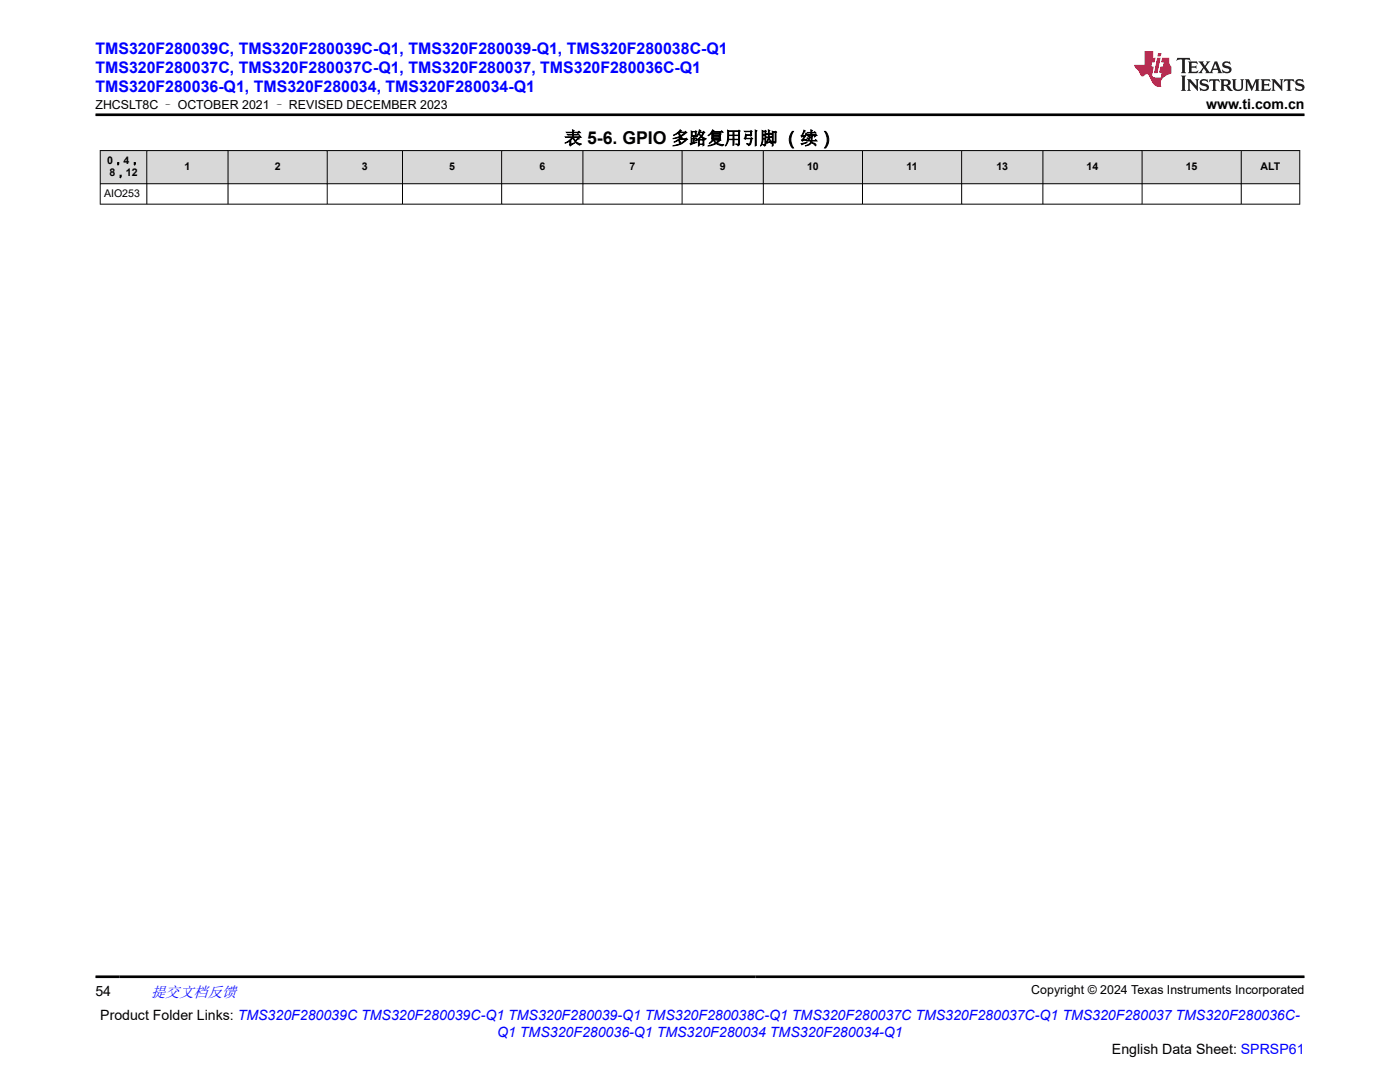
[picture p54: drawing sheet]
<svg xmlns="http://www.w3.org/2000/svg" width="279mm" height="216mm" viewBox="0 0 279 216" stroke-linecap="round" stroke-linejoin="round" font-family="sans-serif">
<defs><g id="words">
<text font-size="3.5" x="112.7" y="28.8">表 5-6. GPIO 多路复用引脚 （续）</text>
<g font-size="3.2" fill="#00f">
<text x="19" y="10.7">TMS320F280039C, TMS320F280039C-Q1, TMS320F280039-Q1, TMS320F280038C-Q1</text>
<text x="19" y="14.5">TMS320F280037C, TMS320F280037C-Q1, TMS320F280037, TMS320F280036C-Q1</text>
<text x="19" y="18.3">TMS320F280036-Q1, TMS320F280034, TMS320F280034-Q1</text>
</g>
<text font-size="3" fill="#00f" x="30.2" y="198.9">提交文档反馈</text>
<g font-size="2.8">
<text x="240.7" y="21.7">www.ti.com.cn</text>
<text x="19" y="198.6">54</text>
<text x="20" y="203.4">Product Folder Links: TMS320F280039C TMS320F280039C-Q1 TMS320F280039-Q1 TMS320F280038C-Q1 TMS320F280037C TMS320F280037C-Q1 TMS320F280037 TMS320F280036C-</text>
<text x="221.9" y="210.2">English Data Sheet: SPRSP61</text>
</g>
<text font-size="2.8" fill="#00f" x="99.2" y="206.8">Q1 TMS320F280036-Q1 TMS320F280034 TMS320F280034-Q1</text>
<g font-size="2.5">
<text x="19" y="21.8">ZHCSLT8C – OCTOBER 2021 – REVISED DECEMBER 2023</text>
<text x="205.8" y="198.3">Copyright © 2024 Texas Instruments Incorporated</text>
</g>
<g font-size="2.1">
<text x="21.4" y="32.6">0，4，</text>
<text x="21.8" y="35.2">8，12</text>
<text x="36.8" y="33.9">1</text>
<text x="54.8" y="33.9">2</text>
<text x="72.2" y="33.9">3</text>
<text x="89.6" y="33.9">5</text>
<text x="107.6" y="33.9">6</text>
<text x="125.6" y="33.9">7</text>
<text x="143.6" y="33.9">9</text>
<text x="161.1" y="33.9">10</text>
<text x="180.9" y="33.9">11</text>
<text x="198.8" y="33.9">13</text>
<text x="216.9" y="33.9">14</text>
<text x="236.6" y="33.9">15</text>
<text x="251.6" y="33.9">ALT</text>
<text x="20.8" y="39.2">AIO253</text>
</g>
</g></defs>
<g fill="#d8d8d8">
<path d="M20 30h239.4v6.7h-239.4z" fill-rule="evenodd"/>
<path d="M20.1 30.1h9.1v6.5h-9.1z" fill-rule="evenodd"/>
<path d="M29.4 30.1h16.1v6.5h-16.1z" fill-rule="evenodd"/>
<path d="M45.6 30.1h19.6v6.5h-19.6z" fill-rule="evenodd"/>
<path d="M65.4 30.1h14.9v6.5h-14.9z" fill-rule="evenodd"/>
<path d="M80.4 30.1h19.7v6.5h-19.7z" fill-rule="evenodd"/>
<path d="M100.2 30.1h16.1v6.5h-16.1z" fill-rule="evenodd"/>
<path d="M116.4 30.1h19.7v6.5h-19.7z" fill-rule="evenodd"/>
<path d="M136.2 30.1h16.1v6.5h-16.1z" fill-rule="evenodd"/>
<path d="M152.4 30.1h19.7v6.5h-19.7z" fill-rule="evenodd"/>
<path d="M172.2 30.1h19.7v6.5h-19.7z" fill-rule="evenodd"/>
<path d="M192 30.1h16.1v6.5h-16.1z" fill-rule="evenodd"/>
<path d="M208.2 30.1h19.7v6.5h-19.7z" fill-rule="evenodd"/>
<path d="M228 30.1h19.7v6.5h-19.7z" fill-rule="evenodd"/>
<path d="M247.8 30.1h11.5v6.5h-11.5z" fill-rule="evenodd"/>
</g>
<g fill="none" stroke="#000" stroke-width=".2">
<path d="M19.9 30h239.6M19.9 36.7h239.6M20 30v10.8M29.3 30v10.8M45.5 30v10.8M65.3 30v10.8M80.3 30v10.8M100.1 30v10.8M116.3 30v10.8M136.1 30v10.8M152.3 30v10.8M172.1 30v10.8"/>
<path d="M191.9 30v10.8M208.1 30v10.8M227.9 30v10.8M247.7 30v10.8M259.4 30v10.8M19.9 40.7h239.6"/>
</g>
<path d="M235 11.6l-.2 .5 .5-.2h.6v.1v2.2l-.2 .4h1l-.2-.4v-2.2v-.1h.5l.5 .2-.1-.5zM237.1 12.3l.2 .4v1.5l-.2 .4h1.9l.1-.6a1.08 1.08 0 0 1-1.3 .2v-.7h.6l.4 .2v-.7l-.4 .2h-.6v-.5l.2-.2a1 1 0 0 1 1 .3l-.1-.5zM239.2 12.3l.9 1.1-1 1.2h.9l-.2-.2 .5-.8 .4 .8-.2 .2h1.6l-.2-.2 .2-.5h.9l.1 .5-.1 .2h.9l-.2-.3-.8-2h-.5l-.9 2.2-.9-1.1 .9-1.1h-.8l.2 .2-.4 .6-.4-.6 .2-.2zM242.5 12.7l.4 1h-.7zM244.2 12.4a.65 .65 0 0 0-.2 .7 .65 .65 0 0 0 .6 .5l.6 .1 .1 .3a.79 .79 0 0 1-.7 .4 .79 .79 0 0 1-.7-.5l.1 .7 .2-.1a.93 .93 0 0 0 1.1 .1 .93 .93 0 0 0 .4-1 1.46 1.46 0 0 0-1.2-.6l-.1-.3a1.09 1.09 0 0 1 1.2 .2l-.2-.6-.1 .1-.5-.2zM235.7 15.1l.2 .4v2.2l-.2 .4h1l-.2-.4v-2.2l.2-.4zM236.9 15.8l.2 .4v1.5l-.2 .4h.8l-.3-.4 .1-1.3 1.6 1.8v-2l.2-.4h-.7l.1 .2 .1 1.1-1.2-1.3zM239.7 15.9a.65 .65 0 0 0-.2 .8 .65 .65 0 0 0 .6 .4l.6 .2 .1 .2a.79 .79 0 0 1-.7 .4 .79 .79 0 0 1-.7-.5l.1 .7 .2-.1a.93 .93 0 0 0 1.1 .1 .93 .93 0 0 0 .4-.9 1.46 1.46 0 0 0-1.2-.6l-.1-.4a1.09 1.09 0 0 1 1.2 .2l-.1-.6-.2 .1-.5-.1zM241.4 15.8l-.1 .6a.63 .63 0 0 1 .8-.3v1.6l-.3 .4h1l-.2-.4v-1.6a.66 .66 0 0 1 .8 .3l-.1-.6zM243.5 15.8l.2 .4v1.5l-.2 .4h1l-.2-.2-.1-.7h.5l.1 .2a.79 .79 0 0 0 1.2 .6l-1-.9a.61 .61 0 0 0 .6-.6 .61 .61 0 0 0-.5-.7zM244.3 16.1h.1a.47 .47 0 0 1 .5 .1 .47 .47 0 0 1 .1 .5l-.1 .1-.7 .1zM245.8 15.8l.2 .2a2.27 2.27 0 0 0 .4 2 1.04 1.04 0 0 0 1.7-.7v-1.3l.2-.2h-.8l.2 .4v1.1a.6 .6 0 0 1-.6 .6 .6 .6 0 0 1-.6-.6v-1.1l.3-.4zM248.4 15.8l.2 .4v1.5l-.2 .4h.8l-.3-.4v-1.4l.9 1.9 .9-1.9v1.4l-.3 .4h1l-.2-.4v-1.5l.2-.4h-.8l-.7 1.5-.6-1.5zM251.6 15.8l.2 .4v1.5l-.2 .4h1.9l.1-.6a1.09 1.09 0 0 1-1.3 .2v-.7h.6l.4 .2v-.6l-.4 .2h-.6v-.6l.2-.1a1.01 1.01 0 0 1 1 .3l-.1-.6zM253.7 15.8l.3 .4v1.5l-.3 .4h.8l-.2-.4v-1.3l1.6 1.8v-2l.2-.4h-.7l.2 .2v1.1l-1.2-1.3zM256.3 15.8l-.1 .6a.63 .63 0 0 1 .8-.3v1.6l-.3 .4h1l-.2-.4v-1.6a.66 .66 0 0 1 .8 .3l-.1-.6zM258.7 15.9a.65 .65 0 0 0-.2 .8 .65 .65 0 0 0 .6 .4l.6 .2 .2 .2a.79 .79 0 0 1-.7 .4 .79 .79 0 0 1-.7-.5l.1 .7 .2-.1a.93 .93 0 0 0 1 .1 .93 .93 0 0 0 .5-.9 1.46 1.46 0 0 0-1.3-.6v-.4a1.09 1.09 0 0 1 1.2 .2l-.2-.6-.2 .1-.5-.1z" fill="#231f20"/>
<path d="M228.4 10.2v2.8h-2l.1 .3 .8 1a.95 .95 0 0 0 1 .9 .59 .59 0 0 1 .5-.4 .59 .59 0 0 1 .5 .4l.4 .7a1.59 1.59 0 0 0 2.1 1.4 1.61 1.61 0 0 1 1-2.3l1-.3-.1-1.5a1.59 1.59 0 0 1-.3-1.7h-1.5l-.2 .9h.6l-.2 .9h-.5l-.2 1v.2l.4 .1-.1 .9h-.7a.73 .73 0 0 1-1-.7l.3-1.5h-.5l.1-.9h.5l.2-.9h-.5v-1.3zM230.9 11.5l-.6 3.1h.7l.6-3.1zM231.1 10.6l-.1 .6h.7l.1-.6z" fill="#ed1c24"/>
<path d="M19 22.9h241.3M19 194.9h241.3" fill="none" stroke="#000" stroke-width=".53"/>
<use href="#words"/>
</svg>
